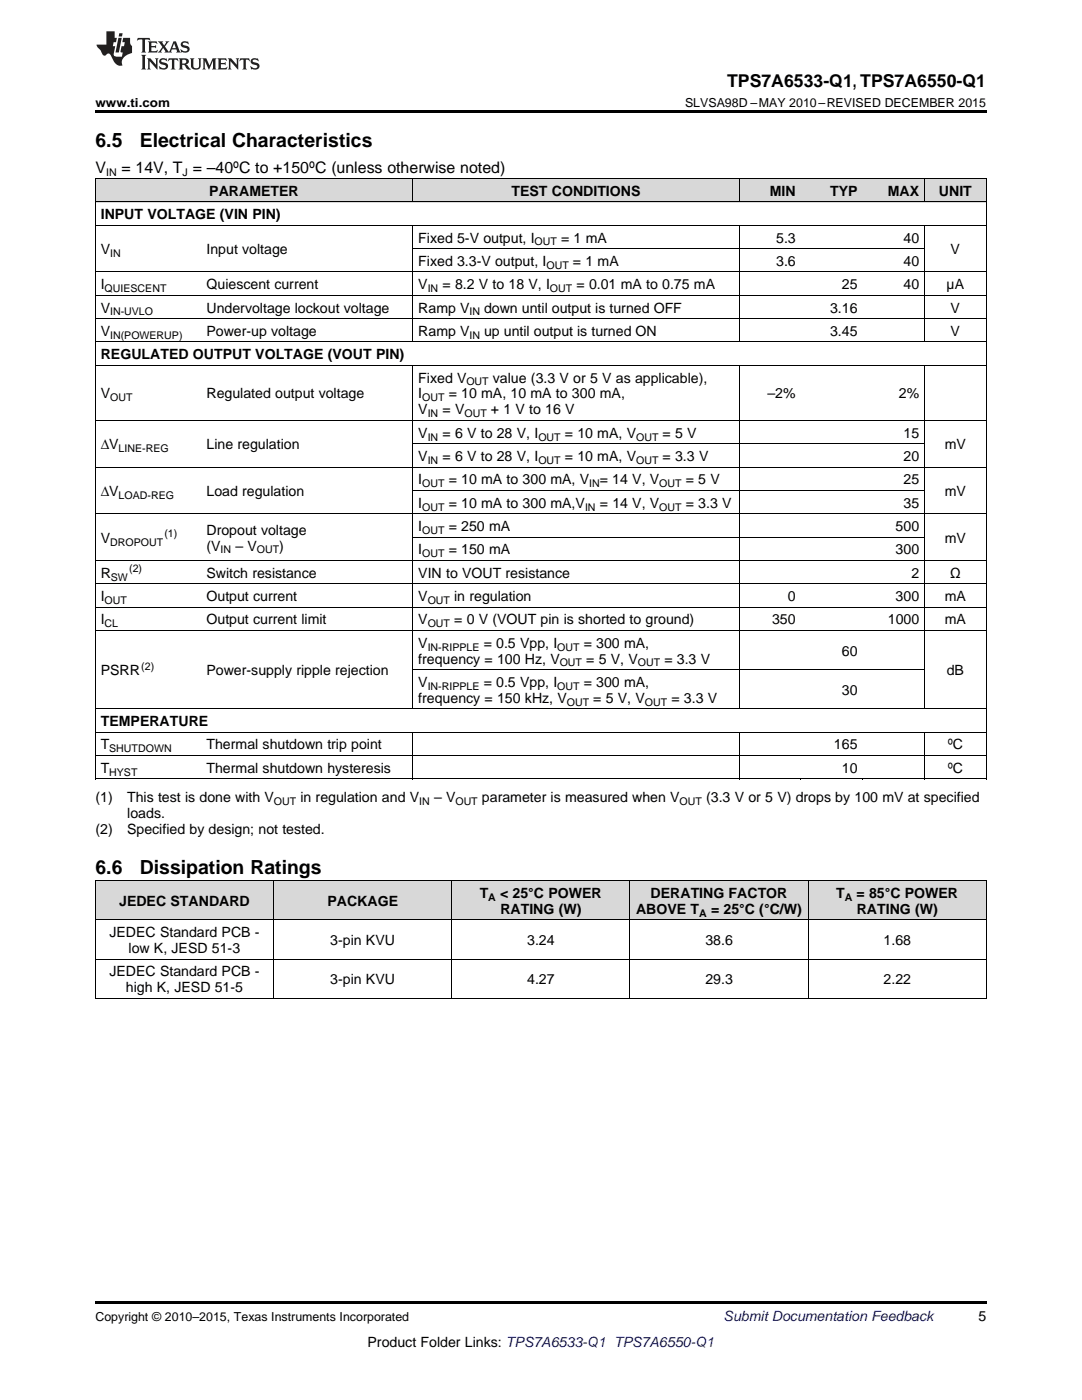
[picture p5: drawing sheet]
<svg xmlns="http://www.w3.org/2000/svg" width="216mm" height="279mm" viewBox="0 0 216 279" stroke-linecap="round" stroke-linejoin="round" font-family="sans-serif">
<defs><g id="words">
<g font-size="3.9">
<text x="19" y="29.3">6.5</text>
<text x="27.9" y="29.3">Electrical Characteristics</text>
<text x="19" y="174.5">6.6</text>
<text x="27.9" y="174.5">Dissipation Ratings</text>
</g>
<text font-size="3.5" x="145.1" y="17.3">TPS7A6533-Q1, TPS7A6550-Q1</text>
<g font-size="3.2">
<text x="19" y="34.4">V</text>
<text x="24.2" y="34.4">= 14V, T = –40ºC to +150ºC (unless otherwise noted)</text>
</g>
<g font-size="2.8">
<text x="41.8" y="39.1">PARAMETER</text>
<text x="102.1" y="39.1">TEST CONDITIONS</text>
<text x="153.6" y="39.1">MIN</text>
<text x="165.6" y="39.1">TYP</text>
<text x="177.2" y="39.1">MAX</text>
<text x="187.4" y="39.1">UNIT</text>
<text x="20.1" y="43.7">INPUT VOLTAGE (VIN PIN)</text>
<text x="20.1" y="50.7">V</text>
<text x="41.2" y="50.7">Input voltage</text>
<text x="83.5" y="48.4">Fixed 5-V output, I</text>
<text x="83.5" y="53.1">Fixed 3.3-V output, I</text>
<text x="112" y="48.4">= 1 mA</text>
<text x="114.3" y="53.1">= 1 mA</text>
<text x="154.9" y="48.4">5.3</text>
<text x="154.9" y="53.1">3.6</text>
<text x="180.3" y="48.4">40</text>
<text x="180.3" y="53.1">40</text>
<text x="189.7" y="50.7">V</text>
<text x="20.1" y="57.7">I</text>
<text x="41.2" y="57.7">Quiescent current</text>
<text x="83.5" y="57.7">V</text>
<text x="88.3" y="57.7">= 8.2 V to 18 V, I</text>
<text x="115" y="57.7">= 0.01 mA to 0.75 mA</text>
<text x="168" y="57.7">25</text>
<text x="180.3" y="57.7">40</text>
<text x="188.9" y="57.7">µA</text>
<text x="20.1" y="62.4">V</text>
<text x="41.2" y="62.4">Undervoltage lockout voltage</text>
<text x="83.5" y="62.4">Ramp V</text>
<text x="96.6" y="62.4">down until output is turned OFF</text>
<text x="165.6" y="62.4">3.16</text>
<text x="189.7" y="62.4">V</text>
<text x="20.1" y="67">V</text>
<text x="20.1" y="71.7">REGULATED OUTPUT VOLTAGE (VOUT PIN)</text>
<text x="41.2" y="67">Power-up voltage</text>
<text x="83.5" y="67">Ramp V</text>
<text x="96.6" y="67">up until output is turned ON</text>
<text x="165.6" y="67">3.45</text>
<text x="189.7" y="67">V</text>
<text x="83.5" y="76.3">Fixed V</text>
<text x="98.4" y="76.3">value (3.3 V or 5 V as applicable),</text>
<text x="20.1" y="79.5">V</text>
<text x="41.2" y="79.5">Regulated output voltage</text>
<text x="83.5" y="79.5">I</text>
<text x="83.5" y="82.7">V</text>
<text x="88.3" y="82.7">= V</text>
<text x="89.5" y="79.5">= 10 mA, 10 mA to 300 mA,</text>
<text x="98" y="82.7">+ 1 V to 16 V</text>
<text x="153.1" y="79.5">–2%</text>
<text x="179.4" y="79.5">2%</text>
<text x="20.1" y="89.7">∆V</text>
<text x="41.2" y="89.7">Line regulation</text>
<text x="83.5" y="87.3">V</text>
<text x="88.3" y="87.3">= 6 V to 28 V, I</text>
<text x="112.7" y="87.3">= 10 mA, V</text>
<text x="132.2" y="87.3">= 5 V</text>
<text x="180.3" y="87.3">15</text>
<text x="188.5" y="89.7">mV</text>
<text x="83.5" y="92">V</text>
<text x="88.3" y="92">= 6 V to 28 V, I</text>
<text x="112.7" y="92">= 10 mA, V</text>
<text x="132.2" y="92">= 3.3 V</text>
<text x="180.3" y="92">20</text>
<text x="20.1" y="99">∆V</text>
<text x="41.2" y="99">Load regulation</text>
<text x="83.5" y="96.7">I</text>
<text x="83.5" y="101.3">I</text>
<text x="89.5" y="96.7">= 10 mA to 300 mA, V</text>
<text x="89.5" y="101.3">= 10 mA to 300 mA,V</text>
<text x="119.7" y="96.7">= 14 V, V</text>
<text x="119.7" y="101.3">= 14 V, V</text>
<text x="136.8" y="96.7">= 5 V</text>
<text x="136.8" y="101.3">= 3.3 V</text>
<text x="180.3" y="96.7">25</text>
<text x="180.3" y="101.3">35</text>
<text x="188.5" y="99">mV</text>
<text x="41.2" y="106.7">Dropout voltage</text>
<text x="83.5" y="106">I</text>
<text x="89.5" y="106">= 250 mA</text>
<text x="178.7" y="106">500</text>
<text x="20.1" y="108.3">V</text>
<text x="41.2" y="109.9">(V</text>
<text x="47" y="109.9">– V</text>
<text x="55.7" y="109.9">)</text>
<text x="83.5" y="110.6">I</text>
<text x="89.5" y="110.6">= 150 mA</text>
<text x="178.7" y="110.6">300</text>
<text x="188.5" y="108.3">mV</text>
<text x="20.1" y="115.3">R</text>
<text x="20.1" y="119.9">I</text>
<text x="41.2" y="115.3">Switch resistance</text>
<text x="41.2" y="119.9">Output current</text>
<text x="83.5" y="115.3">VIN to VOUT resistance</text>
<text x="83.5" y="119.9">V</text>
<text x="90.6" y="119.9">in regulation</text>
<text x="157.2" y="119.9">0</text>
<text x="178.7" y="119.9">300</text>
<text x="181.9" y="115.3">2</text>
<text x="188.5" y="119.9">mA</text>
<text x="189.6" y="115.3">Ω</text>
<text x="20.1" y="124.6">I</text>
<text x="41.2" y="124.6">Output current limit</text>
<text x="83.5" y="124.6">V</text>
<text x="90.6" y="124.6">= 0 V (VOUT pin is shorted to ground)</text>
<text x="154.1" y="124.6">350</text>
<text x="177.2" y="124.6">1000</text>
<text x="188.5" y="124.6">mA</text>
<text x="83.5" y="129.3">V</text>
<text x="96.5" y="129.3">= 0.5 Vpp, I</text>
<text x="116.5" y="129.3">= 300 mA,</text>
<text x="168" y="130.8">60</text>
<text x="20.1" y="134.8">PSRR</text>
<text x="41.2" y="134.8">Power-supply ripple rejection</text>
<text x="83.5" y="132.4">frequency = 100 Hz, V</text>
<text x="83.5" y="137.1">V</text>
<text x="96.5" y="137.1">= 0.5 Vpp, I</text>
<text x="116.5" y="137.1">= 300 mA,</text>
<text x="117" y="132.4">= 5 V, V</text>
<text x="132.6" y="132.4">= 3.3 V</text>
<text x="188.9" y="134.8">dB</text>
<text x="83.5" y="140.3">frequency = 150 kHz, V</text>
<text x="118.4" y="140.3">= 5 V, V</text>
<text x="134" y="140.3">= 3.3 V</text>
<text x="168" y="138.7">30</text>
<text x="20.1" y="144.9">TEMPERATURE</text>
<text x="20.1" y="149.6">T</text>
<text x="41.2" y="149.6">Thermal shutdown trip point</text>
<text x="166.4" y="149.6">165</text>
<text x="189.1" y="149.6">ºC</text>
<text x="20.1" y="154.2">T</text>
<text x="41.2" y="154.2">Thermal shutdown hysteresis</text>
<text x="168" y="154.2">10</text>
<text x="189.1" y="154.2">ºC</text>
<text x="19" y="160.1">(1)</text>
<text x="25.4" y="160.1">This test is done with V</text>
<text x="59.9" y="160.1">in regulation and V</text>
<text x="86.6" y="160.1">– V</text>
<text x="96.2" y="160.1">parameter is measured when V</text>
<text x="140.9" y="160.1">(3.3 V or 5 V) drops by 100 mV at specified</text>
<text x="19" y="166.4">(2)</text>
<text x="25.4" y="166.4">Specified by design; not tested.</text>
<text x="25.4" y="163.3">loads.</text>
<text x="95.7" y="179.2">T</text>
<text x="99.8" y="179.2">&lt; 25°C POWER</text>
<text x="129.8" y="179.2">DERATING FACTOR</text>
<text x="166.9" y="179.2">T</text>
<text x="170.9" y="179.2">= 85°C POWER</text>
<text x="23.8" y="180.8">JEDEC STANDARD</text>
<text x="65.3" y="180.8">PACKAGE</text>
<text x="99.8" y="182.4">RATING (W)</text>
<text x="126.9" y="182.4">ABOVE T</text>
<text x="141.9" y="182.4">= 25°C (°C/W)</text>
<text x="171" y="182.4">RATING (W)</text>
<text x="21.8" y="187">JEDEC Standard PCB -</text>
<text x="25.6" y="190.2">low K, JESD 51-3</text>
<text x="65.9" y="188.6">3-pin KVU</text>
<text x="105.2" y="188.6">3.24</text>
<text x="140.8" y="188.6">38.6</text>
<text x="176.3" y="188.6">1.68</text>
<text x="21.8" y="194.8">JEDEC Standard PCB -</text>
<text x="65.9" y="196.4">3-pin KVU</text>
<text x="105.2" y="196.4">4.27</text>
<text x="140.8" y="196.4">29.3</text>
<text x="176.3" y="196.4">2.22</text>
<text x="25.1" y="198">high K, JESD 51-5</text>
<text x="195.3" y="263.6">5</text>
<text x="73.3" y="268.9">Product Folder Links: TPS7A6533-Q1 TPS7A6550-Q1</text>
</g>
<text font-size="2.8" fill="#0000c8" x="144.4" y="263.6">Submit Documentation Feedback</text>
<g font-size="2.5">
<text x="19" y="21.4">www.ti.com</text>
<text x="136.7" y="21.4">SLVSA98D –MAY 2010–REVISED DECEMBER 2015</text>
<text x="19" y="263.6">Copyright © 2010–2015, Texas Instruments Incorporated</text>
</g>
<g font-size="2.1">
<text x="21.2" y="35.1">IN</text>
<text x="36.4" y="35.1">J</text>
<text x="22" y="51.3">IN</text>
<text x="106.7" y="49">OUT</text>
<text x="109" y="53.6">OUT</text>
<text x="20.9" y="58.3">QUIESCENT</text>
<text x="85.3" y="58.3">IN</text>
<text x="109.7" y="58.3">OUT</text>
<text x="22" y="62.9">IN-UVLO</text>
<text x="93.7" y="62.9">IN</text>
<text x="22" y="67.6">IN(POWERUP)</text>
<text x="93.7" y="67.6">IN</text>
<text x="93.1" y="76.9">OUT</text>
<text x="22" y="80.1">OUT</text>
<text x="84.2" y="80.1">OUT</text>
<text x="85.3" y="83.3">IN</text>
<text x="92.7" y="83.3">OUT</text>
<text x="85.3" y="87.9">IN</text>
<text x="107.4" y="87.9">OUT</text>
<text x="126.9" y="87.9">OUT</text>
<text x="23.7" y="90.2">LINE-REG</text>
<text x="85.3" y="92.6">IN</text>
<text x="107.4" y="92.6">OUT</text>
<text x="126.9" y="92.6">OUT</text>
<text x="23.7" y="99.6">LOAD-REG</text>
<text x="84.2" y="97.2">OUT</text>
<text x="84.2" y="101.9">OUT</text>
<text x="116.7" y="101.9">IN</text>
<text x="117.6" y="97.2">IN</text>
<text x="131.5" y="97.2">OUT</text>
<text x="131.5" y="101.9">OUT</text>
<text x="32.8" y="107.2">(1)</text>
<text x="84.2" y="106.5">OUT</text>
<text x="22" y="108.9">DROPOUT</text>
<text x="44" y="110.5">IN</text>
<text x="51.3" y="110.5">OUT</text>
<text x="84.2" y="111.2">OUT</text>
<text x="22.1" y="115.9">SW</text>
<text x="25.8" y="114.2">(2)</text>
<text x="20.9" y="120.5">OUT</text>
<text x="20.9" y="125.2">CL</text>
<text x="85.3" y="120.5">OUT</text>
<text x="85.3" y="125.2">OUT</text>
<text x="85.3" y="129.8">IN-RIPPLE</text>
<text x="111.2" y="129.8">OUT</text>
<text x="28.2" y="133.6">(2)</text>
<text x="85.3" y="137.7">IN-RIPPLE</text>
<text x="111.2" y="137.7">OUT</text>
<text x="111.7" y="133">OUT</text>
<text x="127.3" y="133">OUT</text>
<text x="113.1" y="140.8">OUT</text>
<text x="128.7" y="140.8">OUT</text>
<text x="21.8" y="150.1">SHUTDOWN</text>
<text x="21.8" y="154.8">HYST</text>
<text x="54.6" y="160.7">OUT</text>
<text x="83.6" y="160.7">IN</text>
<text x="90.9" y="160.7">OUT</text>
<text x="135.6" y="160.7">OUT</text>
<text x="97.4" y="179.7">A</text>
<text x="168.6" y="179.7">A</text>
<text x="139.5" y="182.9">A</text>
</g>
</g></defs>
<g fill="#d8d8d8">
<path d="M19 175.8h35.6v7.8h-35.6z"/>
<path d="M54.6 175.8h35.6v7.8h-35.6z"/>
<path d="M90.2 175.8h35.5v7.8h-35.5z"/>
<path d="M125.7 175.8h35.6v7.8h-35.6z"/>
<path d="M161.3 175.8h35.5v7.8h-35.5z"/>
<path d="M19 35.7h21.1v4.7h-21.1z"/>
<path d="M40.1 35.7h42.3v4.7h-42.3z"/>
<path d="M82.4 35.7h65.1v4.7h-65.1z"/>
<path d="M147.5 35.7h12.4v4.7h-12.4z"/>
<path d="M159.9 35.7h12.3v4.7h-12.3z"/>
<path d="M172.2 35.7h12.3v4.7h-12.3z"/>
<path d="M184.5 35.7h12.3v4.7h-12.3z"/>
</g>
<g fill="#000">
<path d="M19 22h177.8v.5h-177.8zM19 155.5h.2zM82.3 155.5h.1zM147.4 155.5h.1zM159.8 155.5h.1zM172.1 155.5h.1zM184.4 155.5h.1zM196.7 155.5h.1zM19 199.2l.2 .1zM90.1 199.2l.1 .1zM125.6 199.2l.1 .1zM161.2 199.2l.1 .1z"/>
<path d="M196.7 199.2l.1 .1zM19 259.7h177.8v.5h-177.8z"/>
</g>
<g fill="none" stroke="#000" stroke-width=".2">
<path d="M19 35.6h177.8M19.1 35.7v119.8M82.4 35.7v4.7M147.5 35.7v4.7M184.4 35.7v4.7M196.8 35.7v119.8M19 58.9h177.8M19 54.3h177.8M19 45h177.8M19 40.3h177.8M82.4 45v23.3M82.4 49.6h102.1"/>
<path d="M147.5 45v23.3M184.4 45v23.3M19 72.9h177.8M19 68.2h177.8M19 63.6h177.8M82.4 72.9v68.6M147.5 72.9v68.6M184.4 72.9v68.6M19 93.2h177.8M19 83.9h177.8M82.4 97.9h102.1M82.4 88.6h102.1"/>
<path d="M19 116.5h177.8M19 111.8h177.8M19 102.5h177.8M82.4 107.2h102.1M19 125.8h177.8M19 121.2h177.8M82.4 133.6h102.1M19 155.5h177.8M19 150.8h177.8M19 146.1h177.8M19 141.5h177.8M82.4 146.2v9.3"/>
<path d="M147.5 146.2v9.3M184.4 146.2v9.3M19 175.7h177.8M19.1 175.8v23.5M54.6 175.8v23.5M90.1 175.8v23.5M125.7 175.8v23.5M161.2 175.8v23.5M196.8 175.8v23.5M19 199.2h177.8M19 191.4h177.8M19 183.6h177.8"/>
</g>
<g fill="#231f20">
<path d="M27.5 7.6l-.1 .5 .4-.2h.6v.1v2.1l-.2 .4h1l-.3-.4v-2.1l.1-.1h.5l.5 .2-.2-.5zM29.5 8.3l.2 .3v1.5l-.2 .4h1.8l.2-.6a1.04 1.04 0 0 1-1.3 .2v-.7h.6l.3 .2v-.6l-.3 .2h-.6v-.6l.8-.1 .4 .3-.2-.5zM31.5 8.3l.9 1.1-.9 1.1h.8l-.2-.2 .5-.7 .4 .7-.2 .2h1.5l-.1-.2 .1-.4h.9l.1 .4-.2 .2h1l-.3-.3-.7-1.9h-.5l-.9 2-.8-1 .9-1h-.8l.1 .3-.3 .5-.4-.6 .2-.2zM34.7 8.6l.4 1h-.7zM36.3 8.4a.63 .63 0 0 0-.2 .7 .63 .63 0 0 0 .6 .4l.6 .2 .1 .2a.75 .75 0 0 1-.7 .4 .75 .75 0 0 1-.6-.5l.1 .7 .1-.1a1.11 1.11 0 0 0 1.5-.6 1.13 1.13 0 0 0-1.2-.8l-.1-.4a1.04 1.04 0 0 1 1.2 .2l-.2-.5-.1 .1-.5-.2zM28.2 10.9l.2 .4v2.2l-.2 .4h1l-.3-.4v-2.2l.3-.4zM29.3 11.6l.3 .4v1.5l-.3 .4h.8l-.2-.4v-1.3l1.5 1.7v-1.9l.2-.4h-.7l.2 .4v.9l-1.1-1.3zM32 11.8a.62 .62 0 0 0-.2 .7 .62 .62 0 0 0 .6 .4l.6 .1 .1 .3a.76 .76 0 0 1-.7 .3 .76 .76 0 0 1-.6-.4l.1 .7 .1-.1a1.11 1.11 0 0 0 1.5-.6 1.13 1.13 0 0 0-1.2-.8l-.1-.4a1.04 1.04 0 0 1 1.2 .2l-.2-.6-.1 .1-.5-.1zM33.7 11.6l-.2 .6a.61 .61 0 0 1 .8-.3v1.6l-.2 .4h.9l-.2-.4v-1.6a.63 .63 0 0 1 .8 .3l-.2-.6zM35.6 11.6l.3 .4v1.5l-.3 .4h1l-.2-.2v-.8l.5 .2a.76 .76 0 0 0 1.2 .7l-1-1a.58 .58 0 0 0 .6-.5 .58 .58 0 0 0-.5-.6zM36.4 11.9h.1a.45 .45 0 0 1 .5 .1 .45 .45 0 0 1 .1 .5l-.7 .2zM37.9 11.6l.2 .2a2.17 2.17 0 0 0 .3 1.9 .99 .99 0 0 0 1.6-.6v-1.1l.2-.4h-.7l.2 .2a1.92 1.92 0 0 1-.2 1.8 .6 .6 0 0 1-.9-.5v-1.1l.2-.4zM40.4 11.6l.2 .4v1.5l-.2 .4h.7l-.2-.4v-1.4l.8 1.8 .8-1.8v1.4l-.2 .4h.9l-.2-.4v-1.5l.2-.4h-.8l-.6 1.5-.6-1.5zM43.4 11.6l.2 .4v1.5l-.2 .4h1.8l.2-.6a1.04 1.04 0 0 1-1.3 .1v-.6h.5l.4 .2v-.6l-.4 .2h-.5v-.7h.8l.3 .3-.1-.6zM45.5 11.6l.2 .4v1.5l-.2 .4h.7l-.2-.4v-1.3l1.5 1.7v-1.9l.2-.4h-.7l.2 .4v.9l-1.1-1.3zM47.9 11.6l-.1 .6a.61 .61 0 0 1 .8-.3v1.6l-.3 .4h1l-.3-.4 .1-1.6a.63 .63 0 0 1 .7 .3l-.1-.6zM50.2 11.8a.62 .62 0 0 0-.2 .7 .62 .62 0 0 0 .6 .4l.6 .1 .2 .3a.76 .76 0 0 1-.8 .3 .76 .76 0 0 1-.6-.4l.1 .7 .2-.1a1.11 1.11 0 0 0 1.5-.6 1.13 1.13 0 0 0-1.3-.8l-.1-.4a1.04 1.04 0 0 1 1.2 .2l-.1-.6-.2 .1-.5-.1z"/>
<path d="M21.2 6.3v2.6h-1.9l.1 .4 .7 .9a.91 .91 0 0 0 1 .8 .56 .56 0 0 1 .5-.3 .56 .56 0 0 1 .5 .3l.4 .8a1.53 1.53 0 0 0 1.9 1.2 1.54 1.54 0 0 1 1-2.1l.9-.3v-1.4a1.52 1.52 0 0 1-.3-1.6h-1.4l-.2 .8h.5l-.2 .8h-.4l-.2 1v.2l.4 .1-.2 .8a1.93 1.93 0 0 1-1.6-.3l.3-1.8h-.5l.2-.8h.4l.2-.8h-.4v-1.3zM23.6 7.6l-.6 2.9h.7l.6-2.9zM23.8 6.6l-.1 .7h.6l.2-.7z"/>
</g>
<use href="#words"/>
</svg>
